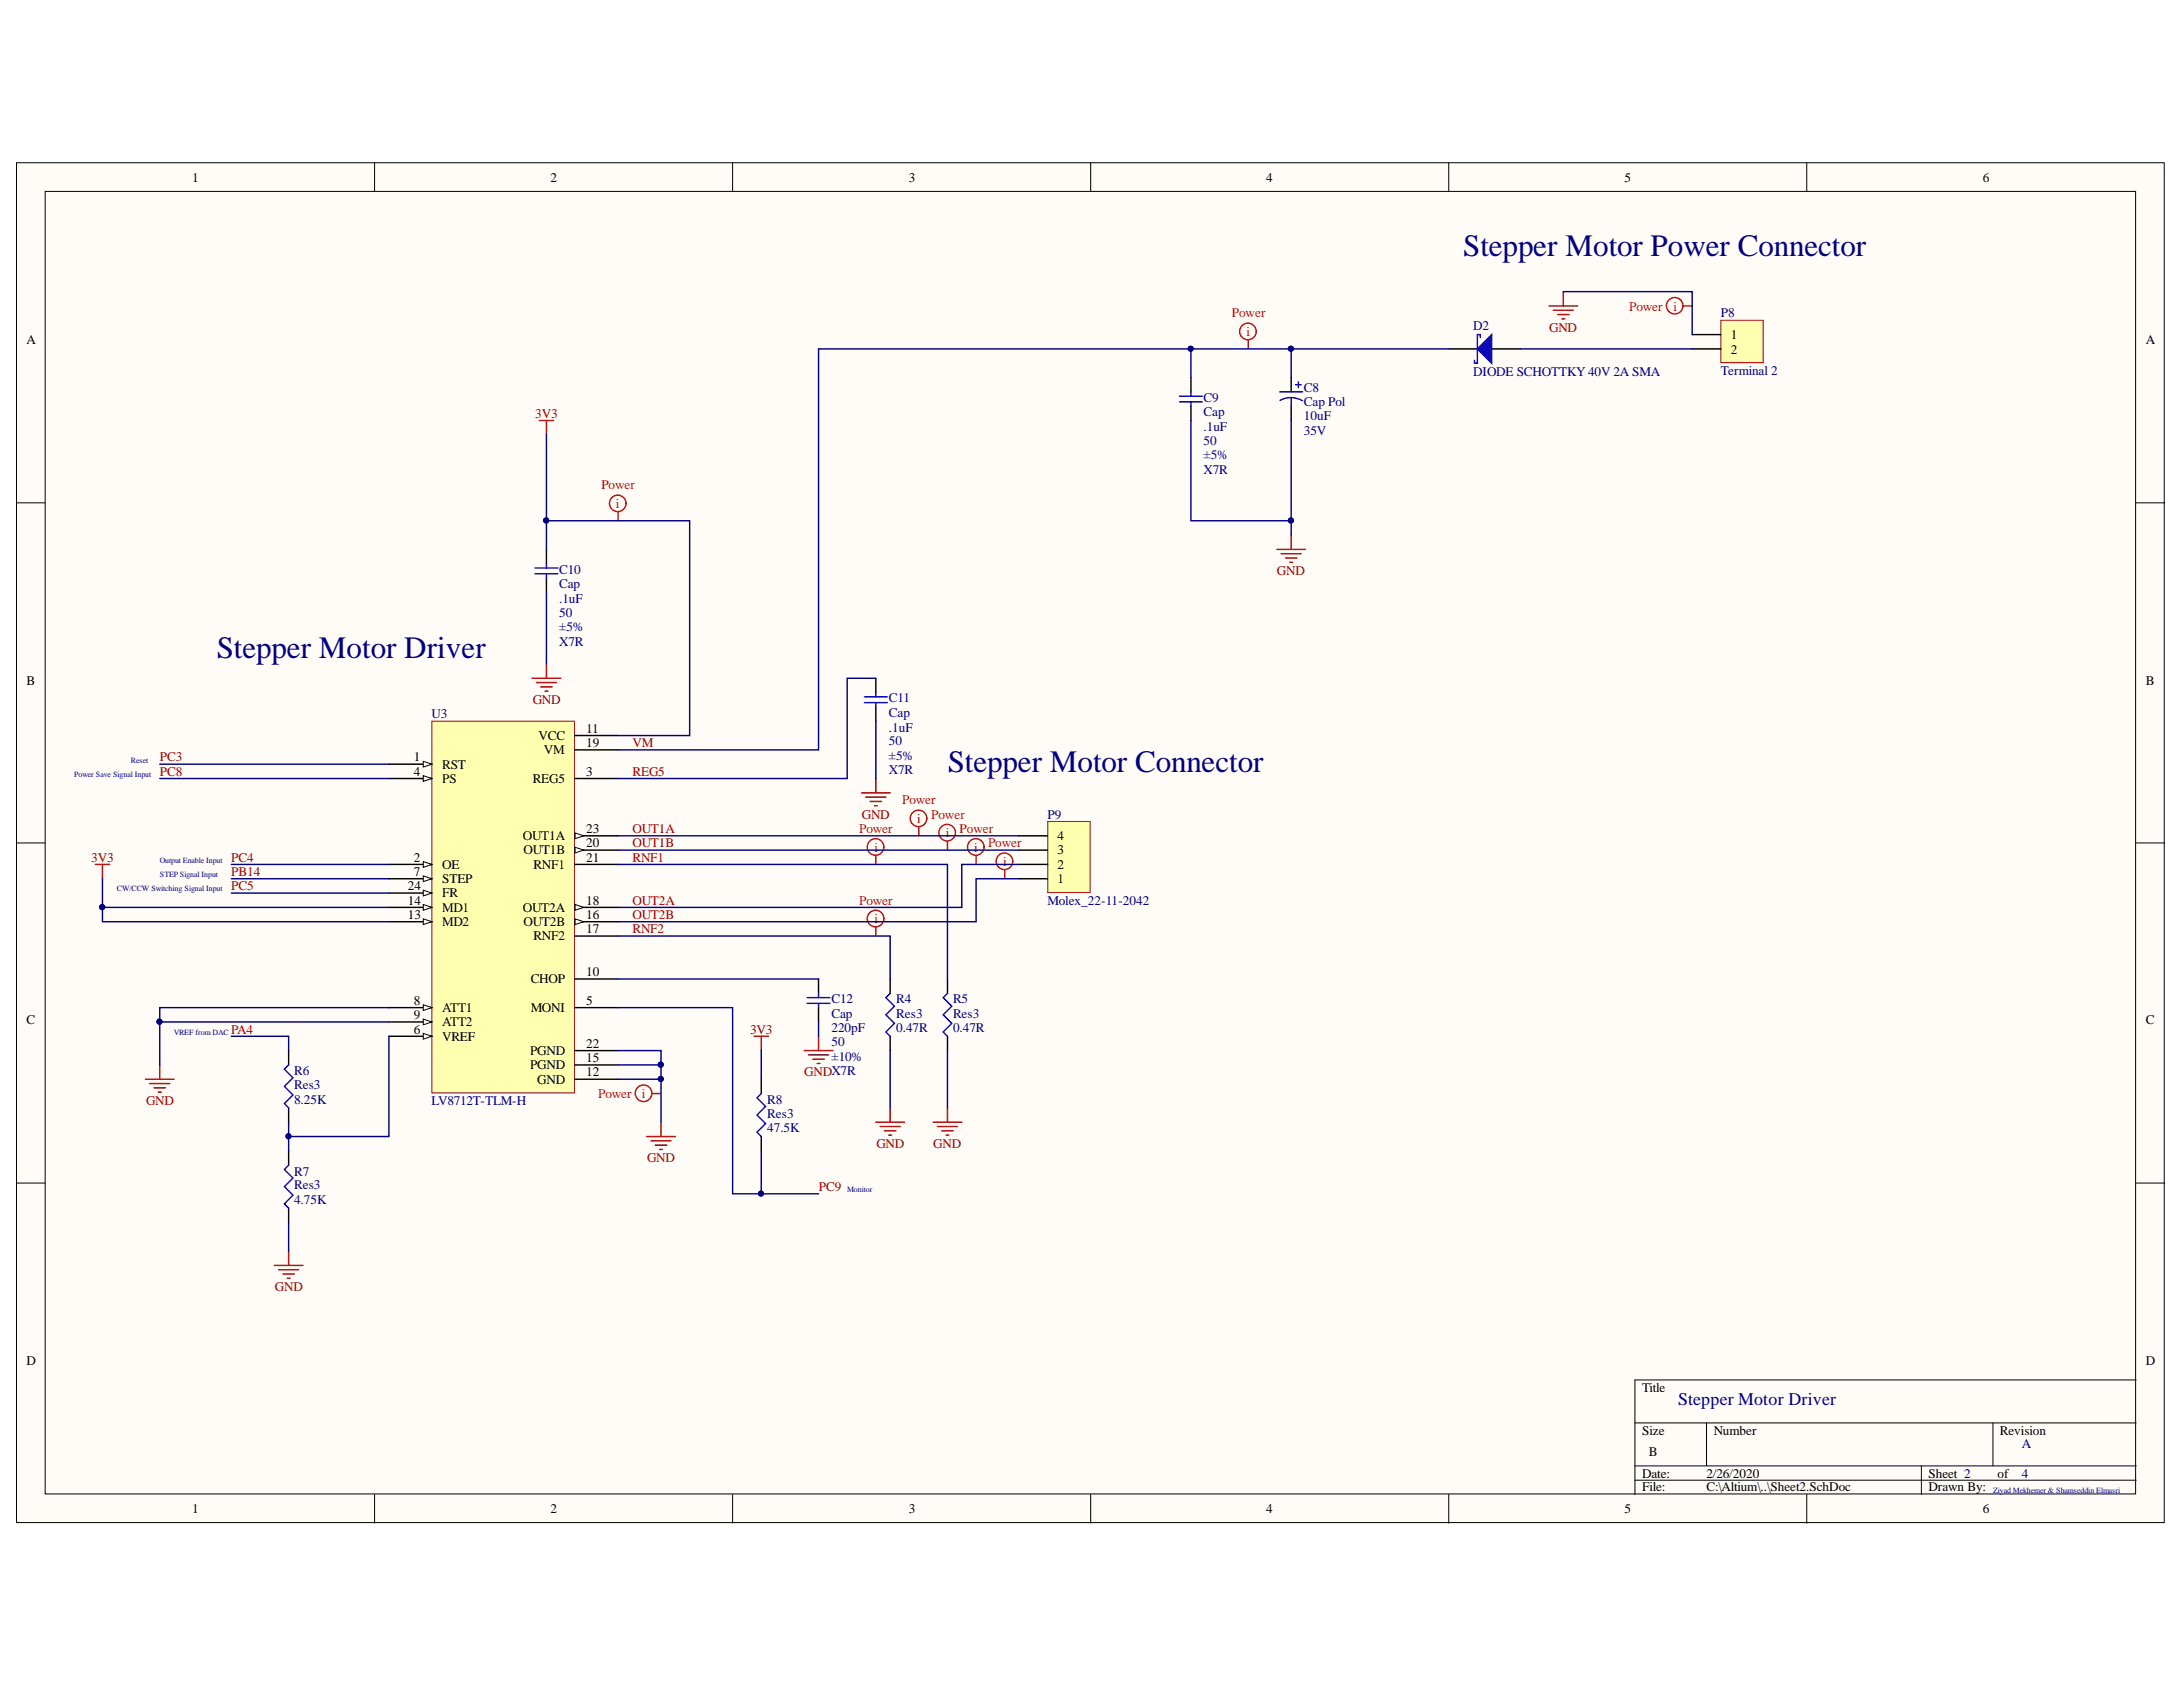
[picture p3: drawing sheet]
<svg xmlns="http://www.w3.org/2000/svg" width="279mm" height="216mm" viewBox="0 0 279 216" stroke-linecap="round" stroke-linejoin="round" font-family="sans-serif">
<defs><g id="words">
<g font-size="4" fill="#000080">
<text x="187.3" y="32.8">Stepper Motor Power Connector</text>
<text x="27.7" y="84.1">Stepper Motor Driver</text>
<text x="121.3" y="98.8">Stepper Motor Connector</text>
</g>
<text font-size="2.3" fill="#000080" x="214.8" y="179.8">Stepper Motor Driver</text>
<g font-size="1.7">
<text x="24.6" y="23.3">1</text>
<text x="70.5" y="23.3">2</text>
<text x="116.3" y="23.3">3</text>
<text x="162.1" y="23.3">4</text>
<text x="207.9" y="23.3">5</text>
<text x="253.8" y="23.3">6</text>
<text x="3.4" y="44.1">A</text>
<text x="221.5" y="43.4">1</text>
<text x="221.5" y="45.2">2</text>
<text x="274.7" y="44.1">A</text>
<text x="3.4" y="87.6">B</text>
<text x="274.7" y="87.6">B</text>
<text x="68.9" y="94.7">VCC</text>
<text x="75" y="93.8">11</text>
<text x="75" y="95.6">19</text>
<text x="53" y="97.4">1</text>
<text x="53" y="99.3">4</text>
<text x="56.6" y="98.4">RST</text>
<text x="56.6" y="100.2">PS</text>
<text x="68.2" y="100.2">REG5</text>
<text x="69.6" y="96.5">VM</text>
<text x="75" y="99.3">3</text>
<text x="66.9" y="107.5">OUT1A</text>
<text x="75" y="106.6">23</text>
<text x="135.3" y="107.5">4</text>
<text x="52.2" y="113.9">24</text>
<text x="53" y="110.3">2</text>
<text x="53" y="112.1">7</text>
<text x="56.6" y="111.2">OE</text>
<text x="56.6" y="113">STEP</text>
<text x="67" y="109.3">OUT1B</text>
<text x="68.3" y="111.2">RNF1</text>
<text x="75" y="108.4">20</text>
<text x="75" y="110.3">21</text>
<text x="135.3" y="113">1</text>
<text x="135.3" y="111.2">2</text>
<text x="135.3" y="109.3">3</text>
<text x="52.2" y="117.6">13</text>
<text x="52.2" y="115.8">14</text>
<text x="56.6" y="118.5">MD2</text>
<text x="56.6" y="116.7">MD1</text>
<text x="56.6" y="114.8">FR</text>
<text x="66.9" y="116.7">OUT2A</text>
<text x="67" y="118.5">OUT2B</text>
<text x="75" y="117.6">16</text>
<text x="75" y="119.4">17</text>
<text x="75" y="115.8">18</text>
<text x="67.9" y="125.8">CHOP</text>
<text x="68.3" y="120.3">RNF2</text>
<text x="75" y="124.9">10</text>
<text x="3.4" y="131.1">C</text>
<text x="53" y="128.6">8</text>
<text x="53" y="130.4">9</text>
<text x="56.6" y="129.5">ATT1</text>
<text x="56.6" y="131.3">ATT2</text>
<text x="67.9" y="129.5">MONI</text>
<text x="75" y="128.6">5</text>
<text x="274.7" y="131.1">C</text>
<text x="53" y="132.3">6</text>
<text x="56.6" y="133.2">VREF</text>
<text x="67.8" y="136.8">PGND</text>
<text x="67.8" y="135">PGND</text>
<text x="75" y="137.8">12</text>
<text x="75" y="135.9">15</text>
<text x="75" y="134.1">22</text>
<text x="68.8" y="138.7">GND</text>
<text x="3.4" y="174.6">D</text>
<text x="210.2" y="178.1">Title</text>
<text x="274.7" y="174.6">D</text>
<text x="210.2" y="183.6">Size</text>
<text x="219.3" y="183.6">Number</text>
<text x="256" y="183.6">Revision</text>
<text x="210.2" y="189.1">Date:</text>
<text x="210.2" y="190.9">File:</text>
<text x="211" y="186.3">B</text>
<text x="218.4" y="189.1">2/26/2020</text>
<text x="218.4" y="190.9">C:\Altium\..\Sheet2.SchDoc</text>
<text x="246.8" y="189.1">Sheet 2</text>
<text x="246.8" y="190.9">Drawn By:</text>
<text x="255.7" y="189.1">of</text>
<text x="24.6" y="193.7">1</text>
<text x="70.5" y="193.7">2</text>
<text x="116.3" y="193.7">3</text>
<text x="162.1" y="193.7">4</text>
<text x="207.9" y="193.7">5</text>
<text x="253.8" y="193.7">6</text>
</g>
<g font-size="1.7" fill="#f00">
<text x="157.7" y="40.6">Power</text>
<text x="208.5" y="39.7">Power</text>
<text x="214.2" y="39.7">i</text>
<text x="159.5" y="43">i</text>
<text x="77" y="62.6">Power</text>
<text x="78.8" y="65">i</text>
<text x="110" y="106.6">Power</text>
<text x="115.5" y="102.9">Power</text>
<text x="117.4" y="105.3">i</text>
<text x="119.2" y="104.8">Power</text>
<text x="121" y="107.1">i</text>
<text x="122.8" y="106.6">Power</text>
<text x="111.9" y="109">i</text>
<text x="124.7" y="109">i</text>
<text x="126.5" y="108.4">Power</text>
<text x="128.4" y="110.8">i</text>
<text x="110" y="115.8">Power</text>
<text x="111.9" y="118.1">i</text>
<text x="76.6" y="140.6">Power</text>
<text x="82.1" y="140.5">i</text>
</g>
<g font-size="1.7" fill="#000080">
<text x="220.3" y="40.6">P8</text>
<text x="188.5" y="42.3">D2</text>
<text x="220.3" y="48">Terminal 2</text>
<text x="154" y="51.4">C9</text>
<text x="154" y="53.3">Cap</text>
<text x="166.9" y="53.8">10uF</text>
<text x="166.9" y="50.2">C8</text>
<text x="166.9" y="52">Cap Pol</text>
<text x="188.5" y="48.1">DIODE SCHOTTKY 40V 2A SMA</text>
<text x="154" y="55.1">.1uF</text>
<text x="154" y="56.9">50</text>
<text x="154" y="58.8">±5%</text>
<text x="166.9" y="55.6">35V</text>
<text x="154" y="60.6">X7R</text>
<text x="71.6" y="77.1">.1uF</text>
<text x="71.6" y="73.4">C10</text>
<text x="71.6" y="75.3">Cap</text>
<text x="71.6" y="78.9">50</text>
<text x="71.6" y="80.8">±5%</text>
<text x="71.6" y="82.6">X7R</text>
<text x="113.8" y="89.9">C11</text>
<text x="55.2" y="91.9">U3</text>
<text x="113.8" y="93.6">.1uF</text>
<text x="113.8" y="95.4">50</text>
<text x="113.8" y="91.8">Cap</text>
<text x="113.8" y="97.3">±5%</text>
<text x="113.8" y="99.1">X7R</text>
<text x="134.1" y="104.8">P9</text>
<text x="134.1" y="115.8">Molex_22-11-2042</text>
<text x="106.4" y="128.4">C12</text>
<text x="106.4" y="130.2">Cap</text>
<text x="114.7" y="128.4">R4</text>
<text x="114.7" y="130.2">Res3</text>
<text x="122" y="128.4">R5</text>
<text x="122" y="130.2">Res3</text>
<text x="37.6" y="137.6">R6</text>
<text x="106.4" y="132.1">220pF</text>
<text x="106.4" y="133.9">50</text>
<text x="106.4" y="135.7">±10%</text>
<text x="114.7" y="132.1">0.47R</text>
<text x="122" y="132.1">0.47R</text>
<text x="37.6" y="141.2">8.25K</text>
<text x="37.6" y="139.4">Res3</text>
<text x="55.2" y="141.4">LV8712T-TLM-H</text>
<text x="98.2" y="141.2">R8</text>
<text x="98.2" y="143.1">Res3</text>
<text x="98.2" y="144.9">47.5K</text>
<text x="37.6" y="154.1">4.75K</text>
<text x="37.6" y="150.4">R7</text>
<text x="37.6" y="152.2">Res3</text>
<text x="258.8" y="185.4">A</text>
<text x="258.8" y="189.1">4</text>
</g>
<g font-size="1.7" fill="#800000">
<text x="198.3" y="42.5">GND</text>
<text x="68.5" y="53.4">3V3</text>
<text x="163.4" y="73.6">GND</text>
<text x="68.2" y="90.2">GND</text>
<text x="81" y="95.6">VM</text>
<text x="20.5" y="97.4">PC3</text>
<text x="20.5" y="99.3">PC8</text>
<text x="81" y="99.3">REG5</text>
<text x="81" y="106.6">OUT1A</text>
<text x="110.3" y="104.8">GND</text>
<text x="11.7" y="110.3">3V3</text>
<text x="29.6" y="110.3">PC4</text>
<text x="29.6" y="112.1">PB14</text>
<text x="29.6" y="113.9">PC5</text>
<text x="81" y="108.4">OUT1B</text>
<text x="81" y="110.3">RNF1</text>
<text x="81" y="115.8">OUT2A</text>
<text x="81" y="117.6">OUT2B</text>
<text x="81" y="119.4">RNF2</text>
<text x="29.6" y="132.3">PA4</text>
<text x="96" y="132.3">3V3</text>
<text x="102.9" y="137.8">GNDX7R</text>
<text x="18.7" y="141.4">GND</text>
<text x="82.8" y="148.8">GND</text>
<text x="112.2" y="146.9">GND</text>
<text x="119.4" y="146.9">GND</text>
<text x="104.8" y="152.4">PC9</text>
<text x="35.2" y="165.2">GND</text>
</g>
<g font-size="1" fill="#000080">
<text x="9.5" y="99.5">Power Save Signal Input</text>
<text x="16.7" y="97.6">Reset</text>
<text x="20.5" y="110.4">Output Enable Input</text>
<text x="20.5" y="112.2">STEP Signal Input</text>
<text x="15" y="114.1">CW/CCW Switching Signal Input</text>
<text x="22.2" y="132.4">VREF from DAC</text>
<text x="108.4" y="152.6">Monitor</text>
<text x="255.1" y="191">Ziyad Mekhemer &amp; Shamseddin Elmasri</text>
</g>
</g></defs>
<g fill="#fffcf8" stroke="#000" stroke-width=".13">
<path d="M2.1 20.8h274.9v174.1h-274.9z"/>
<path d="M5.8 24.5h267.5v166.7h-267.5z"/>
</g>
<g fill="none" stroke="#000" stroke-width=".13">
<path d="M47.9 20.8v3.7M93.8 20.8v3.7M139.6 20.8v3.7M185.4 20.8v3.7M231.2 20.8v3.7M2.1 64.4h3.7M273.4 64.4h3.7M2.1 107.9h3.7M273.4 107.9h3.7M2.1 151.4h3.7M273.4 151.4h3.7M273.4 176.6h-64.1v14.7"/>
<path d="M47.9 191.3v3.6M93.8 191.3v3.6M139.6 191.3v3.6M185.4 191.3v3.6M209.3 182.1h64.1M209.3 187.6h64.1M209.3 189.4h64.1M218.4 182.1v5.5M231.2 191.3v3.6M245.9 187.6v3.7M255.1 182.1v5.5"/>
</g>
<path d="M55.3 92.3h18.2v47.6h-18.2z" fill="#ffffb0" stroke="#800000" stroke-width=".13"/>
<path d="M49.8 97.8h5.5" fill="none" stroke="#000" stroke-width=".18"/>
<path d="M54.2 97.4l1.1 .4-1.1 .4z" fill="#fffcf8"/>
<path d="M54.2 97.4l1.1 .4-1.1 .4z" fill="none" stroke="#000" stroke-width=".13"/>
<path d="M49.8 110.6h5.5" fill="none" stroke="#000" stroke-width=".18"/>
<path d="M54.2 110.3l1.1 .3-1.1 .4z" fill="#fffcf8"/>
<path d="M54.2 110.3l1.1 .3-1.1 .4z" fill="none" stroke="#000" stroke-width=".13"/>
<path d="M49.8 99.6h5.5M73.6 99.6h5.5" fill="none" stroke="#000" stroke-width=".18"/>
<path d="M54.2 99.3l1.1 .3-1.1 .4z" fill="#fffcf8"/>
<path d="M54.2 99.3l1.1 .3-1.1 .4z" fill="none" stroke="#000" stroke-width=".13"/>
<path d="M49.8 132.6h5.5M73.6 129h5.5" fill="none" stroke="#000" stroke-width=".18"/>
<path d="M54.2 132.3l1.1 .3-1.1 .4z" fill="#fffcf8"/>
<path d="M54.2 132.3l1.1 .3-1.1 .4z" fill="none" stroke="#000" stroke-width=".13"/>
<path d="M49.8 112.5h5.5" fill="none" stroke="#000" stroke-width=".18"/>
<path d="M54.2 112.1l1.1 .4-1.1 .3z" fill="#fffcf8"/>
<path d="M54.2 112.1l1.1 .4-1.1 .3z" fill="none" stroke="#000" stroke-width=".13"/>
<path d="M49.8 129h5.5" fill="none" stroke="#000" stroke-width=".18"/>
<path d="M54.2 128.6l1.1 .4-1.1 .3z" fill="#fffcf8"/>
<path d="M54.2 128.6l1.1 .4-1.1 .3z" fill="none" stroke="#000" stroke-width=".13"/>
<path d="M49.8 130.8h5.5" fill="none" stroke="#000" stroke-width=".18"/>
<path d="M54.2 130.4l1.1 .4-1.1 .4z" fill="#fffcf8"/>
<path d="M54.2 130.4l1.1 .4-1.1 .4z" fill="none" stroke="#000" stroke-width=".13"/>
<path d="M73.6 94.1h5.5M49.8 118h5.5M73.6 125.3h5.5M73.6 138.1h5.5" fill="none" stroke="#000" stroke-width=".18"/>
<path d="M54.2 117.6l1.1 .4-1.1 .3z" fill="#fffcf8"/>
<path d="M54.2 117.6l1.1 .4-1.1 .3z" fill="none" stroke="#000" stroke-width=".13"/>
<path d="M49.8 116.1h5.5" fill="none" stroke="#000" stroke-width=".18"/>
<path d="M54.2 115.8l1.1 .3-1.1 .4z" fill="#fffcf8"/>
<path d="M54.2 115.8l1.1 .3-1.1 .4z" fill="none" stroke="#000" stroke-width=".13"/>
<path d="M73.6 118h5.5M73.6 136.3h5.5" fill="none" stroke="#000" stroke-width=".18"/>
<path d="M73.6 117.6l1.1 .4-1.1 .3z" fill="#fffcf8"/>
<path d="M73.6 117.6l1.1 .4-1.1 .3z" fill="none" stroke="#000" stroke-width=".13"/>
<path d="M73.6 119.8h5.5M73.6 116.1h5.5" fill="none" stroke="#000" stroke-width=".18"/>
<path d="M73.6 115.8l1.1 .3-1.1 .4z" fill="#fffcf8"/>
<path d="M73.6 115.8l1.1 .3-1.1 .4z" fill="none" stroke="#000" stroke-width=".13"/>
<path d="M73.6 96h5.5M73.6 108.8h5.5" fill="none" stroke="#000" stroke-width=".18"/>
<path d="M73.6 108.4l1.1 .4-1.1 .4z" fill="#fffcf8"/>
<path d="M73.6 108.4l1.1 .4-1.1 .4z" fill="none" stroke="#000" stroke-width=".13"/>
<path d="M73.6 110.6h5.5M73.6 107h5.5M73.6 134.5h5.5" fill="none" stroke="#000" stroke-width=".18"/>
<path d="M73.6 106.6l1.1 .4-1.1 .3z" fill="#fffcf8"/>
<path d="M73.6 106.6l1.1 .4-1.1 .3z" fill="none" stroke="#000" stroke-width=".13"/>
<path d="M49.8 114.3h5.5" fill="none" stroke="#000" stroke-width=".18"/>
<path d="M54.2 113.9l1.1 .4-1.1 .4z" fill="#fffcf8"/>
<path d="M54.2 113.9l1.1 .4-1.1 .4z" fill="none" stroke="#000" stroke-width=".13"/>
<path d="M134.1 105.1h5.4v9.1h-5.4z" fill="#ffffb0" stroke="#800000" stroke-width=".13"/>
<path d="M112.1 86.8v1.8M112.1 90.5v1.8M130.4 112.5h3.7M130.4 110.6h3.7M130.4 108.8h3.7M130.4 107h3.7M104.8 125.3v1.8M104.8 129v1.8M113.9 125.3v1.8M113.9 132.6v1.9M121.3 125.3v1.8M121.3 132.6v1.9" fill="none" stroke="#000" stroke-width=".18"/>
<g fill="none" stroke="#800000" stroke-width=".18">
<path d="M112.1 99.6v1.9M110.3 101.5h3.6M110.8 102h2.6M111.4 102.6h1.4M111.9 103.1h.4M18.6 138.1h3.7M19.2 138.7h2.5M19.7 139.2h1.5M20.3 139.8h.3M20.4 136.3v1.8M102.9 134.5h3.7M103.5 135h2.5"/>
<path d="M104 135.6h1.5M104.6 136.1h.3M104.8 132.6v1.9M82.8 145.5h3.6M83.3 146h2.6M83.9 146.5h1.4M84.4 147.1h.4M84.6 143.6v1.9M112.1 143.6h3.7M112.6 144.2h2.6M113.2 144.7h1.5M113.7 145.3h.4"/>
<path d="M113.9 141.8v1.8M119.4 143.6h3.7M120 144.2h2.5M120.5 144.7h1.5M121.1 145.3h.3M121.3 141.8v1.8"/>
</g>
<path d="M110.6 89.2h3M110.6 89.9h3M112.1 88.6v.6M112.1 89.9v.6M103.3 127.7h2.9M103.3 128.4h2.9M104.8 127.1v.6M104.8 128.4v.6M113.9 127.1l-.5 .6 1.1 1.1-1.1 1.1 1.1 1.1-1.1 1.1 .5 .5M121.3 127.1l-.6 .6 1.1 1.1-1.1 1.1 1.1 1.1-1.1 1.1 .6 .5" fill="none" stroke="#00f" stroke-width=".18"/>
<path d="M220.2 41h5.5v5.4h-5.5z" fill="#ffffb0" stroke="#800000" stroke-width=".13"/>
<path d="M185.4 44.7h3.7M190.9 44.7h3.7M216.6 42.8h3.6M216.6 44.7h3.6" fill="none" stroke="#000" stroke-width=".18"/>
<path d="M198.3 39.2h3.6M198.8 39.7h2.6M200.1 37.3v1.9M199.4 40.3h1.4M199.9 40.8h.4" fill="none" stroke="#800000" stroke-width=".18"/>
<path d="M189.1 44.7l1.8-1.9v3.7z" fill="#00f"/>
<g fill="none" stroke="#00f" stroke-width=".18">
<path d="M151 50.7h2.9M151 51.4h2.9M152.4 50.2v.5M152.4 51.4v.6M163.8 50.2h2.9M165.3 50.9l.7 .1 .7 .3M165.3 50.9l-.8 .1-.7 .2M165.3 50.9v1.1M165.8 49.2h.7M166.2 48.9v.7M189.1 44.7l1.8-1.9v3.7zM189.5 43.2v-.4h-.4v3.7h-.4v-.4"/>
<path d="M68.5 72.7h2.9M68.5 73.4h2.9M69.9 72.1v.6M69.9 73.4v.6M36.9 136.3l-.5 .5 1.1 1.1-1.1 1.1 1.1 1.1-1.1 1.1 .5 .6M97.4 140l-.5 .5 1.1 1.1-1.1 1.1 1.1 1.1-1.1 1.1 .5 .6M36.9 149.1l-.5 .6 1.1 1.1-1.1 1.1 1.1 1.1-1.1 1.1 .5 .5"/>
</g>
<path d="M152.4 48.3v1.9M152.4 52v1.8M165.3 48.3v1.9M165.3 52v1.8M69.9 70.3v1.8M69.9 74v1.8M36.9 134.5v1.8M97.4 138.1v1.9M36.9 141.8v1.8M36.9 147.3v1.8M36.9 154.6v1.8M97.4 145.5v1.8" fill="none" stroke="#000" stroke-width=".18"/>
<g fill="none" stroke="#800000" stroke-width=".18">
<path d="M69 53.8h1.9M69.9 53.8v1.8M163.4 70.3h3.7M164 70.9h2.5M164.5 71.4h1.5M165.1 72h.3M165.3 68.5v1.8M68.1 86.8h3.7M68.7 87.4h2.5M69.2 87.9h1.5M69.8 88.5h.3M69.9 85v1.8"/>
<path d="M12.2 110.6h1.8M13.1 110.6v1.9M96.5 132.6h1.9M97.4 132.6v1.9M35.1 161.9h3.7M35.7 162.5h2.5M36.2 163h1.5M36.8 163.6h.3M36.9 160.1v1.8"/>
</g>
<g fill="none" stroke="#f00" stroke-width=".18">
<path d="M215.5 39.2h1.1M159.8 43.6v1.1M79.1 65.5v1.1M112.1 109.5v1.1M112.1 118.7v1.1M117.6 105.9v1.1M121.3 107.7v1.1M124.9 109.5v1.1M128.6 111.4v1.1M83.5 140h1.1"/>
<circle cx="214.4" cy="39.1" r="1.06"/>
<circle cx="159.7" cy="42.4" r="1.06"/>
<circle cx="79.1" cy="64.4" r="1.06"/>
<circle cx="112.1" cy="108.4" r="1.06"/>
<circle cx="112.1" cy="117.6" r="1.06"/>
<circle cx="117.6" cy="104.7" r="1.06"/>
<circle cx="121.2" cy="106.6" r="1.06"/>
<circle cx="124.9" cy="108.4" r="1.06"/>
<circle cx="128.6" cy="110.2" r="1.06"/>
<circle cx="82.4" cy="139.9" r="1.06"/>
</g>
<g fill="none" stroke="#000080" stroke-width=".18">
<path d="M200.1 37.3h16.5v5.5M69.9 55.6v11M152.4 53.8v12.8h12.9M152.4 44.7h-47.6v51.3h-25.7M165.3 53.8v14.7M165.3 44.7h-12.9v3.6M185.4 44.7h-20.1v3.6M194.6 44.7h22M69.9 70.3v-3.7h18.4v27.5h-9.2M69.9 75.8v9.2M20.4 97.8h29.4M20.4 99.6h29.4"/>
<path d="M112.1 86.8h-3.7v12.8h-29.3M112.1 92.3v7.3M13.1 112.5v3.6h36.7M13.1 116.1v1.9h36.7M29.6 110.6h20.2M29.6 112.5h20.2M29.6 114.3h20.2M79.1 119.8h34.8v5.5M79.1 110.6h42.2v14.7M79.1 108.8h51.3M79.1 107h51.3M130.4 112.5h-5.5v5.5h-45.8"/>
<path d="M130.4 110.6h-7.3v5.5h-44M20.4 130.8h29.4M29.6 132.6h7.3v1.9M49.8 129h-29.4v7.3M49.8 132.6v12.9h-12.9M79.1 134.5h5.5v9.1M79.1 129h14.7v23.8h11M79.1 125.3h25.7M79.1 136.3h5.5M79.1 138.1h5.5M97.4 134.5v3.6M104.8 130.8v1.8"/>
<path d="M113.9 134.5v7.3M121.3 134.5v7.3M36.9 143.6v3.7M36.9 156.4v3.7M97.4 147.3v5.5"/>
</g>
<g fill="#000080" stroke="#000080" stroke-width=".13">
<circle cx="84.6" cy="138.1" r=".33"/>
<circle cx="84.6" cy="136.3" r=".33"/>
<circle cx="165.2" cy="66.6" r=".33"/>
<circle cx="165.2" cy="44.6" r=".33"/>
<circle cx="152.4" cy="44.6" r=".33"/>
<circle cx="69.9" cy="66.6" r=".33"/>
<circle cx="20.4" cy="130.8" r=".33"/>
<circle cx="36.9" cy="145.4" r=".33"/>
<circle cx="97.4" cy="152.8" r=".33"/>
<circle cx="13.1" cy="116.1" r=".33"/>
</g>
<use href="#words"/>
</svg>
